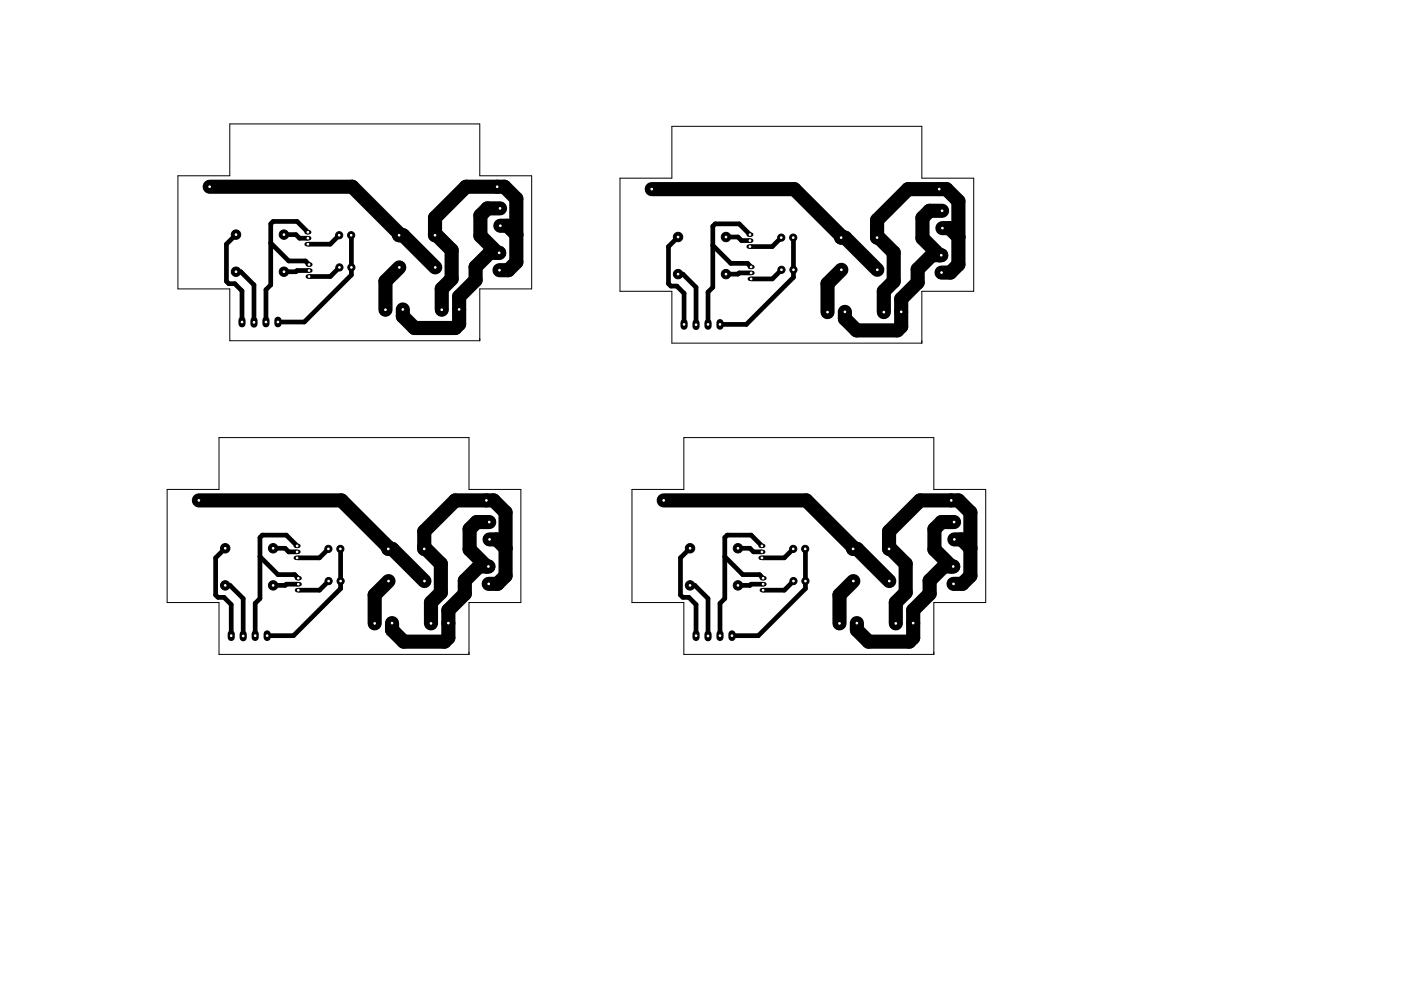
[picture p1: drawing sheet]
<svg xmlns="http://www.w3.org/2000/svg" width="297mm" height="210mm" viewBox="0 0 297 210" stroke-linecap="round" stroke-linejoin="round" font-family="sans-serif">
<path d="M48.7 26.3h53v11h11v24h-11v11h-53v-11h-11v-24h11zM142.4 26.8h53v11h11v24h-11v11h-53v-11h-11v-24h11zM145 92.8h53v11h11v24h-11v11h-53v-11h-11v-24h11zM35.4 103.8h11v-11h53v11h11v24h-11v11h-53v-11h-11z" fill="none" stroke="#000" stroke-width=".21"/>
<g fill="#000" stroke="#000" stroke-width=".21">
<circle cx="44.4" cy="39.6" r=".9"/>
<circle cx="105.4" cy="39.6" r=".9"/>
<circle cx="50" cy="57.7" r="1"/>
<circle cx="50" cy="49.8" r="1"/>
<circle cx="60.2" cy="57.7" r="1"/>
<circle cx="60.2" cy="49.8" r="1"/>
<circle cx="71.9" cy="49.9" r=".76"/>
<circle cx="72" cy="56.7" r=".76"/>
<circle cx="74.5" cy="49.9" r=".76"/>
<circle cx="74.5" cy="56.7" r=".76"/>
<circle cx="84.6" cy="49.9" r=".76"/>
<circle cx="84.7" cy="56.7" r=".76"/>
<circle cx="92.2" cy="49.9" r=".76"/>
<circle cx="92.3" cy="56.7" r=".76"/>
<circle cx="105.8" cy="53.6" r="1.27"/>
<circle cx="105.9" cy="57.3" r="1.27"/>
<circle cx="106" cy="44.2" r="1.27"/>
<circle cx="106.1" cy="47.9" r="1.27"/>
<circle cx="138.2" cy="40.1" r=".9"/>
<circle cx="143.8" cy="58.2" r="1"/>
<circle cx="143.8" cy="50.3" r="1"/>
<circle cx="153.9" cy="58.2" r="1"/>
<circle cx="153.9" cy="50.3" r="1"/>
<circle cx="165.6" cy="50.4" r=".76"/>
<circle cx="165.7" cy="57.2" r=".76"/>
<circle cx="168.2" cy="50.4" r=".76"/>
<circle cx="168.2" cy="57.2" r=".76"/>
<circle cx="178.3" cy="50.4" r=".76"/>
<circle cx="178.4" cy="57.2" r=".76"/>
<circle cx="186" cy="50.4" r=".76"/>
<circle cx="186" cy="57.2" r=".76"/>
<circle cx="199.1" cy="40.1" r=".9"/>
<circle cx="199.6" cy="54.2" r="1.27"/>
<circle cx="199.6" cy="57.8" r="1.27"/>
<circle cx="199.7" cy="44.7" r="1.27"/>
<circle cx="199.8" cy="48.4" r="1.27"/>
<circle cx="81.7" cy="65.7" r="1.27"/>
<circle cx="85.4" cy="65.7" r="1.27"/>
<circle cx="93.7" cy="65.7" r="1.27"/>
<circle cx="97.3" cy="65.7" r="1.27"/>
<circle cx="175.5" cy="66.2" r="1.27"/>
<circle cx="179.1" cy="66.2" r="1.27"/>
<circle cx="187.4" cy="66.2" r="1.27"/>
<circle cx="191.1" cy="66.2" r="1.27"/>
<circle cx="42.2" cy="106.2" r=".9"/>
<circle cx="47.8" cy="116.3" r="1"/>
<circle cx="57.9" cy="116.3" r="1"/>
<circle cx="69.6" cy="116.5" r=".76"/>
<circle cx="72.2" cy="116.5" r=".76"/>
<circle cx="82.3" cy="116.5" r=".76"/>
<circle cx="89.9" cy="116.5" r=".76"/>
<circle cx="103.1" cy="106.2" r=".9"/>
<circle cx="103.7" cy="110.8" r="1.27"/>
<circle cx="103.8" cy="114.4" r="1.27"/>
<circle cx="140.7" cy="106.2" r=".9"/>
<circle cx="146.3" cy="116.3" r="1"/>
<circle cx="156.5" cy="116.3" r="1"/>
<circle cx="168.2" cy="116.5" r=".76"/>
<circle cx="170.7" cy="116.5" r=".76"/>
<circle cx="180.9" cy="116.5" r=".76"/>
<circle cx="188.5" cy="116.5" r=".76"/>
<circle cx="201.7" cy="106.2" r=".9"/>
<circle cx="202.3" cy="110.8" r="1.27"/>
<circle cx="202.3" cy="114.4" r="1.27"/>
<circle cx="47.8" cy="124.2" r="1"/>
<circle cx="57.9" cy="124.2" r="1"/>
<circle cx="69.7" cy="123.3" r=".76"/>
<circle cx="72.2" cy="123.3" r=".76"/>
<circle cx="79.4" cy="132.3" r="1.27"/>
<circle cx="82.4" cy="123.3" r=".76"/>
<circle cx="83.1" cy="132.2" r="1.27"/>
<circle cx="90" cy="123.3" r=".76"/>
<circle cx="91.4" cy="132.3" r="1.27"/>
<circle cx="95.1" cy="132.2" r="1.27"/>
<circle cx="103.6" cy="120.2" r="1.27"/>
<circle cx="103.6" cy="123.9" r="1.27"/>
<circle cx="146.3" cy="124.2" r="1"/>
<circle cx="156.5" cy="124.2" r="1"/>
<circle cx="168.2" cy="123.3" r=".76"/>
<circle cx="170.8" cy="123.3" r=".76"/>
<circle cx="178" cy="132.3" r="1.27"/>
<circle cx="180.9" cy="123.3" r=".76"/>
<circle cx="181.7" cy="132.2" r="1.27"/>
<circle cx="188.5" cy="123.3" r=".76"/>
<circle cx="189.9" cy="132.3" r="1.27"/>
<circle cx="193.6" cy="132.2" r="1.27"/>
<circle cx="202.1" cy="120.2" r="1.27"/>
<circle cx="202.2" cy="123.9" r="1.27"/>
</g>
<g fill="none" stroke="#000" stroke-width="1.5">
<path d="M51.3 67.9v.8M53.8 68v.8M56.4 67.9v.8M58.9 67.9v.8M145 68.4v.8M147.6 68.5v.8M150.1 68.4v.8M152.7 68.4v.8M49 134.5v.7M51.6 134.6v.7M54.1 134.5v.7M56.6 134.5v.7"/>
<path d="M147.6 134.5v.7M150.1 134.6v.7M152.7 134.5v.7M155.2 134.5v.7"/>
</g>
<g fill="none" stroke="#000" stroke-width=".9">
<path d="M65 50.5h.6M65 49.3h.6M65 51.8h.6M65.2 57.4h.6M65.2 56.1h.6M65.2 58.7h.6M158.7 51h.6M158.7 49.8h.6M158.7 52.3h.6M159 57.9h.6M159 56.6h.6M159 59.2h.6"/>
<path d="M62.7 117.1h.6M62.7 115.8h.6M62.7 118.4h.6M161.2 117.1h.6M161.2 115.8h.6M161.2 118.4h.6M62.9 123.9h.6M62.9 122.7h.6M62.9 125.2h.6M161.5 123.9h.6M161.5 122.7h.6M161.5 125.2h.6"/>
</g>
<g fill="none" stroke="#000" stroke-width="3">
<path d="M44.4 39.6h30.3l9.9 10v.3h.9l6.8 6.8M84.7 56.7l-3 3v6M92.2 49.9v-3.7l6.6-6.6h8.1l2.6 2.6v13.4l-1.7 1.7h-1.9M92.2 49.6l3.6 3.5v6.1l-2.1 2.1v4.4M105.8 53.6h-2l-3 3v2.8l-3.5 3.5v5.9l-.8 .8h-8.6l-2.5-2.5v-1.4M106 44.2h-2.6l-1.5 1.5v4.3l3.6 3.6M106.1 47.9h1.5l1.9 1.9M138.2 40.1h30.2l9.9 10v.3h.9l6.8 6.8M178.4 57.2l-2.9 3v6M186 50.4v-3.7l6.5-6.6h8.2l2.5 2.6v13.4l-1.7 1.7h-1.9M186 50.1l3.5 3.5v6.1l-2.1 2.1v4.4M199.6 54.2h-2l-3 2.9v2.8l-3.5 3.5v5.9l-.9 .8h-8.6l-2.5-2.5v-1.4"/>
<path d="M199.7 44.7h-2.6l-1.5 1.5v4.3l3.6 3.7M199.8 48.4h1.5l1.9 1.9M42.2 106.2h30.2l9.9 9.9v.4h.9l6.8 6.8M89.9 116.5v-3.8l6.6-6.5h8.1l2.6 2.5v13.5l-1.7 1.7h-1.9M89.9 116.1l3.6 3.5v6.1l-2.1 2.1v4.5M103.7 110.8h-2.6l-1.5 1.5v4.3l3.6 3.6M103.8 114.4h1.5l1.9 1.9M140.7 106.2h30.2l10 9.9v.4h.8l6.8 6.8M188.5 116.5v-3.8l6.6-6.5h8.1l2.5 2.5v13.5l-1.7 1.7h-1.8M188.5 116.1l3.5 3.5v6.1l-2.1 2.1v4.5M202.3 110.8h-2.7l-1.5 1.5v4.3l3.6 3.6M202.3 114.4h1.6l1.8 1.9"/>
<path d="M82.4 123.3l-3 2.9v6.1M103.6 120.2h-2.1l-2.9 3v2.8l-3.5 3.5v5.8l-.9 .8h-8.6l-2.5-2.4v-1.5M180.9 123.3l-2.9 2.9v6.1M202.1 120.2h-2l-3 3v2.8l-3.5 3.5v5.8l-.8 .8h-8.7l-2.4-2.4v-1.5"/>
</g>
<g fill="none" stroke="#000" stroke-width="1">
<path d="M50 57.7h1.1l2.7 2.7v8M50 49.8l-2 2v7.9l.5 .5h1.3l1.5 1.5v6.6M57.4 51.6l3.8 3.8h3.6l.7 .7M60.2 49.8h2.5l.8 .7h1.8M65.3 49.3l-2.3-2.3h-5.1l-.5 .5v12.9l-1 1.1v6.8M65.5 57.4h-2.5l-.3 .3h-2.5M71.9 49.9l-1.9 1.9h-4.7M72 56.7l-2 2h-4.5M74.5 49.9v8.4l-10 10h-5.6M143.8 58.2h1l2.8 2.8v7.9M143.8 50.3l-2.1 2v7.9l.5 .5h1.3l1.5 1.5v6.6M151.1 52.1l3.8 3.8h3.6l.8 .7"/>
<path d="M153.9 50.3h2.6l.7 .7h1.8M159 49.8l-2.3-2.3h-5.1l-.5 .5v13l-1 1v6.8M159.3 57.9h-2.6l-.2 .3h-2.6M165.6 50.4l-1.9 1.9h-4.7M165.7 57.2l-1.9 2h-4.5M168.2 50.4v8.4l-10 10h-5.5M47.8 116.3l-2.1 2.1v7.8l.5 .5h1.3l1.5 1.6v6.6M55.1 118.1l3.8 3.8h3.6l.7 .8M57.9 116.3h2.6l.7 .8h1.8M63 115.8l-2.3-2.3h-5.1l-.5 .5v13l-1 1v6.9M69.6 116.5l-1.9 1.9h-4.7M72.2 116.5v8.4l-10 10h-5.6"/>
<path d="M146.3 116.3l-2 2.1v7.8l.5 .5h1.2l1.6 1.6v6.6M153.7 118.1l3.8 3.8h3.5l.8 .8M156.5 116.3h2.5l.8 .8h1.7M161.5 115.8l-2.2-2.3h-5.1l-.5 .5v13l-1 1v6.9M168.2 116.5l-1.9 1.9h-4.8M170.7 116.5l.1 8.4-10 10h-5.6M47.8 124.2h1l2.8 2.8v7.9M63.2 123.9h-2.5l-.2 .3h-2.6M69.7 123.3l-2 1.9h-4.5M146.3 124.2h1l2.8 2.8v7.9M161.8 123.9h-2.5l-.3 .3h-2.5M168.2 123.3l-1.9 1.9h-4.5"/>
</g>
<g fill="#fff" stroke="#fff" stroke-width=".21">
<circle cx="180.9" cy="123.3" r=".17"/>
<circle cx="188.5" cy="123.3" r=".17"/>
<circle cx="170.8" cy="123.3" r=".17"/>
<circle cx="168.2" cy="123.3" r=".17"/>
<circle cx="180.9" cy="116.5" r=".17"/>
<circle cx="188.5" cy="116.5" r=".17"/>
<circle cx="170.7" cy="116.5" r=".17"/>
<circle cx="168.2" cy="116.5" r=".17"/>
<circle cx="181.7" cy="132.2" r=".17"/>
<circle cx="178" cy="132.3" r=".17"/>
<circle cx="202.3" cy="110.8" r=".17"/>
<circle cx="202.3" cy="114.4" r=".17"/>
<circle cx="193.6" cy="132.2" r=".17"/>
<circle cx="189.9" cy="132.3" r=".17"/>
<circle cx="202.1" cy="120.2" r=".17"/>
<circle cx="202.2" cy="123.9" r=".17"/>
<circle cx="152.7" cy="134.9" r=".17"/>
<circle cx="150.1" cy="134.9" r=".17"/>
<circle cx="155.2" cy="134.9" r=".17"/>
<circle cx="147.6" cy="134.9" r=".17"/>
<circle cx="161.8" cy="123.9" r=".17"/>
<circle cx="161.8" cy="122.7" r=".17"/>
<circle cx="161.8" cy="125.2" r=".17"/>
<circle cx="161.5" cy="117.1" r=".17"/>
<circle cx="161.5" cy="115.8" r=".17"/>
<circle cx="161.5" cy="118.4" r=".17"/>
<circle cx="201.7" cy="106.2" r=".17"/>
<circle cx="140.7" cy="106.2" r=".17"/>
<circle cx="156.5" cy="116.3" r=".17"/>
<circle cx="146.3" cy="116.3" r=".17"/>
<circle cx="156.5" cy="124.2" r=".17"/>
<circle cx="146.3" cy="124.2" r=".17"/>
<circle cx="153.9" cy="58.2" r=".17"/>
<circle cx="143.8" cy="58.2" r=".17"/>
<circle cx="153.9" cy="50.3" r=".17"/>
<circle cx="143.8" cy="50.3" r=".17"/>
<circle cx="199.1" cy="40.1" r=".17"/>
<circle cx="138.2" cy="40.1" r=".17"/>
<circle cx="159" cy="51" r=".17"/>
<circle cx="159" cy="49.8" r=".17"/>
<circle cx="159" cy="52.3" r=".17"/>
<circle cx="159.3" cy="57.9" r=".17"/>
<circle cx="159.3" cy="56.6" r=".17"/>
<circle cx="159.3" cy="59.2" r=".17"/>
<circle cx="150.1" cy="68.8" r=".17"/>
<circle cx="147.6" cy="68.9" r=".17"/>
<circle cx="152.7" cy="68.8" r=".17"/>
<circle cx="145" cy="68.8" r=".17"/>
<circle cx="199.6" cy="54.2" r=".17"/>
<circle cx="199.6" cy="57.8" r=".17"/>
<circle cx="191.1" cy="66.2" r=".17"/>
<circle cx="187.4" cy="66.2" r=".17"/>
<circle cx="199.7" cy="44.7" r=".17"/>
<circle cx="199.8" cy="48.4" r=".17"/>
<circle cx="179.1" cy="66.2" r=".17"/>
<circle cx="175.5" cy="66.2" r=".17"/>
<circle cx="178.3" cy="50.4" r=".17"/>
<circle cx="186" cy="50.4" r=".17"/>
<circle cx="168.2" cy="50.4" r=".17"/>
<circle cx="165.6" cy="50.4" r=".17"/>
<circle cx="178.4" cy="57.2" r=".17"/>
<circle cx="186" cy="57.2" r=".17"/>
<circle cx="168.2" cy="57.2" r=".17"/>
<circle cx="165.7" cy="57.2" r=".17"/>
<circle cx="57.9" cy="124.2" r=".17"/>
<circle cx="47.8" cy="124.2" r=".17"/>
<circle cx="57.9" cy="116.3" r=".17"/>
<circle cx="47.8" cy="116.3" r=".17"/>
<circle cx="103.1" cy="106.2" r=".17"/>
<circle cx="42.2" cy="106.2" r=".17"/>
<circle cx="63" cy="117.1" r=".17"/>
<circle cx="63" cy="115.8" r=".17"/>
<circle cx="63" cy="118.4" r=".17"/>
<circle cx="63.2" cy="123.9" r=".17"/>
<circle cx="63.2" cy="122.7" r=".17"/>
<circle cx="63.2" cy="125.2" r=".17"/>
<circle cx="54.1" cy="134.9" r=".17"/>
<circle cx="51.6" cy="134.9" r=".17"/>
<circle cx="56.6" cy="134.9" r=".17"/>
<circle cx="49" cy="134.9" r=".17"/>
<circle cx="103.6" cy="120.2" r=".17"/>
<circle cx="103.6" cy="123.9" r=".17"/>
<circle cx="95.1" cy="132.2" r=".17"/>
<circle cx="91.4" cy="132.3" r=".17"/>
<circle cx="103.7" cy="110.8" r=".17"/>
<circle cx="103.8" cy="114.4" r=".17"/>
<circle cx="83.1" cy="132.2" r=".17"/>
<circle cx="79.4" cy="132.3" r=".17"/>
<circle cx="82.3" cy="116.5" r=".17"/>
<circle cx="89.9" cy="116.5" r=".17"/>
<circle cx="72.2" cy="116.5" r=".17"/>
<circle cx="69.6" cy="116.5" r=".17"/>
<circle cx="82.4" cy="123.3" r=".17"/>
<circle cx="90" cy="123.3" r=".17"/>
<circle cx="72.2" cy="123.3" r=".17"/>
<circle cx="69.7" cy="123.3" r=".17"/>
<circle cx="84.7" cy="56.7" r=".17"/>
<circle cx="92.3" cy="56.7" r=".17"/>
<circle cx="74.5" cy="56.7" r=".17"/>
<circle cx="72" cy="56.7" r=".17"/>
<circle cx="84.6" cy="49.9" r=".17"/>
<circle cx="92.2" cy="49.9" r=".17"/>
<circle cx="74.5" cy="49.9" r=".17"/>
<circle cx="71.9" cy="49.9" r=".17"/>
<circle cx="85.4" cy="65.7" r=".17"/>
<circle cx="81.7" cy="65.7" r=".17"/>
<circle cx="106" cy="44.2" r=".17"/>
<circle cx="106.1" cy="47.9" r=".17"/>
<circle cx="97.3" cy="65.7" r=".17"/>
<circle cx="93.7" cy="65.7" r=".17"/>
<circle cx="105.8" cy="53.6" r=".17"/>
<circle cx="105.9" cy="57.3" r=".17"/>
<circle cx="56.4" cy="68.3" r=".17"/>
<circle cx="53.8" cy="68.4" r=".17"/>
<circle cx="58.9" cy="68.3" r=".17"/>
<circle cx="51.3" cy="68.3" r=".17"/>
<circle cx="65.5" cy="57.4" r=".17"/>
<circle cx="65.5" cy="56.1" r=".17"/>
<circle cx="65.5" cy="58.7" r=".17"/>
<circle cx="65.3" cy="50.5" r=".17"/>
<circle cx="65.3" cy="49.3" r=".17"/>
<circle cx="65.3" cy="51.8" r=".17"/>
<circle cx="105.4" cy="39.6" r=".17"/>
<circle cx="44.4" cy="39.6" r=".17"/>
<circle cx="60.2" cy="49.8" r=".17"/>
<circle cx="50" cy="49.8" r=".17"/>
<circle cx="60.2" cy="57.7" r=".17"/>
<circle cx="50" cy="57.7" r=".17"/>
</g>
</svg>
